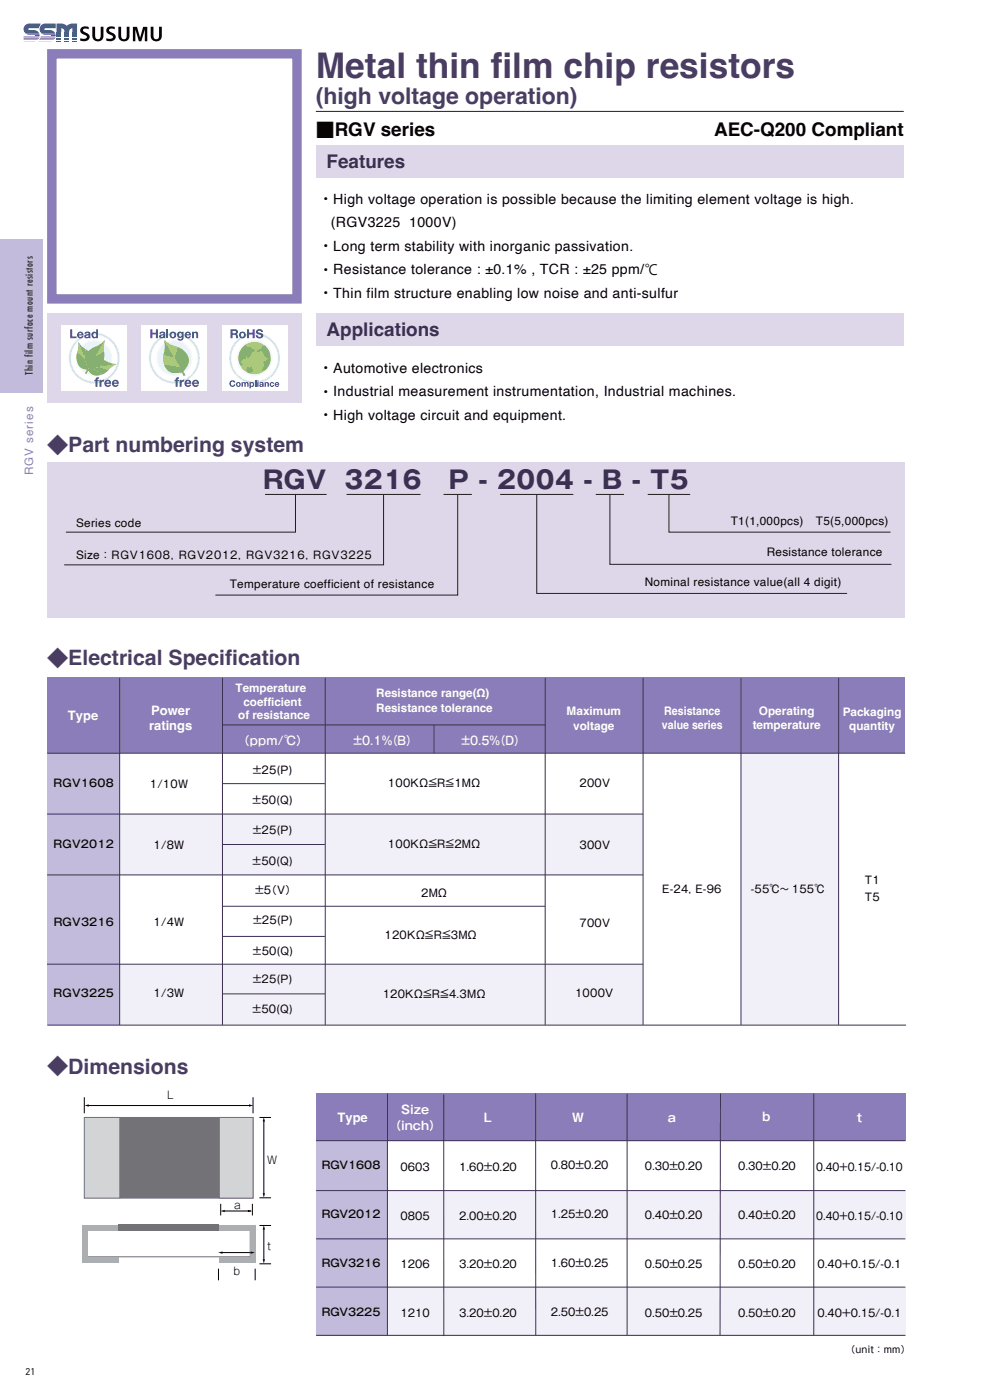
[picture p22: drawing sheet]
<svg xmlns="http://www.w3.org/2000/svg" width="210mm" height="297mm" viewBox="0 0 210 297" stroke-linecap="round" stroke-linejoin="round" font-family="sans-serif">
<defs><g id="words">
<text font-size="7.5" fill="#4a3d62" x="67" y="16.6">Metal thin film chip resistors</text>
<g font-size="5.3" fill="#3c3052">
<text x="55.8" y="103.7">RGV</text>
<text x="73.1" y="103.7">3216</text>
<text x="95.2" y="103.7">P - 2004 - B - T5</text>
</g>
<text font-size="4.9" fill="#4a3d62" x="67" y="22.1">(high voltage operation)</text>
<g font-size="4.5" fill="#4a3d62">
<text x="10" y="96.1">◆Part numbering system</text>
<text x="10" y="141.2">◆Electrical Specification</text>
<text x="10" y="227.9">◆Dimensions</text>
</g>
<g font-size="4" fill="#080302">
<text x="67" y="29">■RGV series</text>
<text x="151.5" y="28.9">AEC-Q200 Compliant</text>
</g>
<g font-size="4" fill="#3c3052">
<text x="69.3" y="35.7">Features</text>
<text x="69.3" y="71.2">Applications</text>
</g>
<g font-size="3" fill="#080302">
<text x="67.6" y="43.3">・High voltage operation is possible because the limiting element voltage is high.</text>
<text x="67.6" y="53.3">・Long term stability with inorganic passivation.</text>
<text x="70.2" y="48.2">(RGV3225 1000V)</text>
<text x="67.6" y="58.3">・Resistance tolerance : ±0.1% , TCR : ±25 ppm/℃</text>
<text x="67.6" y="63.3">・Thin film structure enabling low noise and anti-sulfur</text>
<text x="67.6" y="79.2">・Automotive electronics</text>
<text x="67.6" y="84.2">・Industrial measurement instrumentation, Industrial machines.</text>
<text x="67.6" y="89.2">・High voltage circuit and equipment.</text>
</g>
<g font-size="2.8" fill="#fff">
<text x="14.4" y="152.7">Type</text>
<text x="31.6" y="154.8">ratings</text>
<text x="32.1" y="151.7">Power</text>
<text x="71.6" y="238">Type</text>
</g>
<text font-size="2.5" fill="#8c7ebb" x="7" y="100.8" transform="rotate(-90 7 100.8)">RGV series</text>
<g font-size="2.5" fill="#080302">
<text x="16.1" y="111.8">Series code</text>
<text x="155" y="111.3">T1(1,000pcs)</text>
<text x="173.1" y="111.3">T5(5,000pcs)</text>
<text x="16.1" y="118.6">Size：RGV1608, RGV2012, RGV3216, RGV3225</text>
<text x="162.6" y="118.1">Resistance tolerance</text>
<text x="48.7" y="124.8">Temperature coefficient of resistance</text>
<text x="136.8" y="124.3">Nominal resistance value(all 4 digit)</text>
</g>
<g font-size="2.5" fill="#fff">
<text x="50" y="146.9">Temperature</text>
<text x="51.6" y="149.7">coefficient</text>
<text x="79.8" y="147.9">Resistance range(Ω)</text>
<text x="50.5" y="152.5">of resistance</text>
<text x="79.8" y="151.1">Resistance tolerance</text>
<text x="120.2" y="151.8">Maximum</text>
<text x="121.6" y="154.8">voltage</text>
<text x="140.4" y="154.7">value series</text>
<text x="140.9" y="151.7">Resistance</text>
<text x="159.7" y="154.7">temperature</text>
<text x="161" y="151.7">Operating</text>
<text x="178.8" y="151.8">Packaging</text>
<text x="180.1" y="154.8">quantity</text>
<text x="50.4" y="158">（ppm/℃）</text>
<text x="74.8" y="158">±0.1%（B）</text>
<text x="97.7" y="158">±0.5%（D）</text>
<text x="82.6" y="239.8">（inch）</text>
<text x="85.1" y="236.3">Size</text>
<text x="102.7" y="238">L</text>
<text x="121.3" y="238">W</text>
<text x="141.7" y="238">a</text>
<text x="161.3" y="237.9">ｂ</text>
<text x="181.8" y="238">t</text>
</g>
<g font-size="2.3" fill="#080302">
<text x="11.4" y="167">RGV1608</text>
<text x="31.8" y="167.1">1/10W</text>
<text x="53.4" y="164.1">±25(P)</text>
<text x="82.3" y="167">100KΩ≦R≦1MΩ</text>
<text x="122.9" y="167">200V</text>
<text x="53.3" y="170.6">±50(Q)</text>
<text x="11.4" y="179.9">RGV2012</text>
<text x="53.4" y="177">±25(P)</text>
<text x="82.3" y="179.9">100KΩ≦R≦2MΩ</text>
<text x="32.6" y="180.2">1/8W</text>
<text x="53.3" y="183.4">±50(Q)</text>
<text x="122.9" y="180.1">300V</text>
<text x="53.9" y="189.7">±5</text>
<text x="56.5" y="189.7">（V）</text>
<text x="89.3" y="190.3">2MΩ</text>
<text x="140.5" y="189.4">E-24, E-96</text>
<text x="159.3" y="189.4">-55℃～ 155℃</text>
<text x="183.5" y="187.6">T1</text>
<text x="183.5" y="191.1">T5</text>
<text x="11.4" y="196.4">RGV3216</text>
<text x="32.6" y="196.4">1/4W</text>
<text x="53.5" y="196.1">±25(P)</text>
<text x="122.9" y="196.7">700V</text>
<text x="53.4" y="202.5">±50(Q)</text>
<text x="81.6" y="199.3">120KΩ≦R≦3MΩ</text>
<text x="53.4" y="208.5">±25(P)</text>
<text x="11.4" y="211.4">RGV3225</text>
<text x="32.6" y="211.4">1/3W</text>
<text x="53.3" y="215">±50(Q)</text>
<text x="81.2" y="211.7">120KΩ≦R≦4.3MΩ</text>
<text x="122" y="211.4">1000V</text>
<text x="35.5" y="233.2">L</text>
<text x="56.7" y="246.9">W</text>
<text x="68.2" y="248">RGV1608</text>
<text x="85" y="248.3">0603</text>
<text x="97.4" y="248.3">1.60±0.20</text>
<text x="116.8" y="248">0.80±0.20</text>
<text x="136.8" y="248.2">0.30±0.20</text>
<text x="156.6" y="248.3">0.30±0.20</text>
<text x="173.1" y="248.3">0.40+0.15/-0.10</text>
<text x="49.7" y="256.4">a</text>
<text x="68.2" y="258.4">RGV2012</text>
<text x="85" y="258.7">0805</text>
<text x="97.4" y="258.7">2.00±0.20</text>
<text x="116.8" y="258.4">1.25±0.20</text>
<text x="136.8" y="258.5">0.40±0.20</text>
<text x="156.6" y="258.7">0.40±0.20</text>
<text x="173.1" y="258.7">0.40+0.15/-0.10</text>
<text x="56.7" y="265.2">t</text>
<text x="68.2" y="268.7">RGV3216</text>
<text x="85" y="269.1">1206</text>
<text x="97.4" y="269.1">3.20±0.20</text>
<text x="116.8" y="268.7">1.60±0.25</text>
<text x="136.8" y="268.9">0.50±0.25</text>
<text x="156.6" y="269">0.50±0.20</text>
<text x="173.4" y="269.1">0.40+0.15/-0.1</text>
<text x="49.5" y="270.5">b</text>
<text x="68.2" y="279.1">RGV3225</text>
<text x="85" y="279.5">1210</text>
<text x="97.4" y="279.5">3.20±0.20</text>
<text x="116.8" y="279.1">2.50±0.25</text>
<text x="136.8" y="279.3">0.50±0.25</text>
<text x="156.6" y="279.4">0.50±0.20</text>
<text x="173.4" y="279.5">0.40+0.15/-0.1</text>
</g>
<g font-size="2.1" fill="#231f20">
<text x="7" y="79.6" transform="rotate(-90 7 79.6)">Thin film surface mount resistors</text>
<text x="5.4" y="291.7">21</text>
</g>
<text font-size="2" fill="#080302" x="179.4" y="287">（unit：mm）</text>
</g></defs>
<g fill="#f1eff7">
<path d="M25.4 204.5h111v12.9h-111z"/>
<path d="M82.2 252.6h109.9v10.2h-109.9z"/>
</g>
<path d="M82.2 262.8h109.9v10.2h-109.9z" fill="#fff"/>
<path d="M82.2 273h109.9v10.3h-109.9z" fill="#f1eff7"/>
<path d="M25.4 159.8h111v12.9h-111z" fill="#fff"/>
<path d="M25.4 172.7h111v12.9h-111z" fill="#f1eff7"/>
<path d="M10 159.8h15.3v57.7h-15.3z" fill="#c2bbdc"/>
<path d="M10 172.7h126.4M10 185.6h126.4M47.1 192.3h68.5M10 204.5h126.4M47.1 210.8h21.9" fill="none" stroke="#3c3052" stroke-width=".21"/>
<path d="M157.3 159.8h20.6v57.6h-20.6z" fill="#f1eff7"/>
<path d="M10 143.8h182v16h-182z" fill="#8b7dba"/>
<path d="M25.4 143.8v73.6M47.2 143.8v73.6M47.2 153.8h68.6M69 143.8v73.6M92.1 153.8v6M115.6 143.8v73.6M136.4 143.8v73.6M157.2 143.8v73.6M177.9 143.8v73.6" fill="none" stroke="#3c3052" stroke-width=".21"/>
<g fill="#ded7ea">
<path d="M67 30.7h124.7v7h-124.7z"/>
<path d="M67 66.5h124.7v7h-124.7z"/>
<path d="M10 98h182v33h-182z"/>
</g>
<path d="M11 11.4h52v52h-52z" fill="#fff"/>
<path d="M11 11.4h52v52h-52z" fill="none" stroke="#8b7dba" stroke-width="2" stroke-linecap="butt"/>
<path d="M10 66.5h54v19h-54z" fill="#ded7ea"/>
<path d="M10 159.8h182" fill="none" stroke="#3c3052" stroke-width=".21"/>
<path d="M18 237h35.7v17.1h-35.7z" fill="#737276"/>
<path d="M18 237.1h35.7v17.1h-35.7z" fill="none" stroke="#737276" stroke-width=".21"/>
<path d="M17.9 237h7.5v17.2h-7.5z" fill="#d3d4d5"/>
<path d="M17.9 237.1h7.5v17.1h-7.5z" fill="none" stroke="#737276" stroke-width=".21"/>
<path d="M46.5 237h7.2v17.1h-7.2z" fill="#d3d4d5"/>
<path d="M46.5 237.1h7.2v17.1h-7.2zM18.5 261h34.6v5.6h-34.6z" fill="none" stroke="#737276" stroke-width=".21"/>
<g fill="#acafb1">
<path d="M17.4 259.9h7.8v1.2h-7.8z"/>
<path d="M17.4 266.7h7.8v1.2h-7.8z"/>
<path d="M17.4 259.9h1.2v8h-1.2z"/>
<path d="M46.4 259.9h7.8v1.2h-7.8z"/>
<path d="M46.4 266.7h7.8v1.2h-7.8z"/>
<path d="M53 259.9h1.2v8h-1.2z"/>
</g>
<path d="M17.9 234.5l.9-.2v.5z" fill="#030303"/>
<path d="M53 234.5h-34.3" fill="none" stroke="#030303" stroke-width=".21"/>
<path d="M52.8 234.3l.9 .2-.9 .3z" fill="#030303"/>
<path d="M17.9 232.8v3.4M53.7 232.8v3.4" fill="none" stroke="#030303" stroke-width=".21"/>
<path d="M55.7 253.1h.5l-.2 1z" fill="#030303"/>
<path d="M56 237.8v15.5" fill="none" stroke="#030303" stroke-width=".21"/>
<path d="M56 237l.2 .9h-.5z" fill="#030303"/>
<path d="M55 237.1h2.5M55 254.1h2.5" fill="none" stroke="#030303" stroke-width=".21"/>
<path d="M55.7 267.2h.5l-.2 .9z" fill="#030303"/>
<path d="M56 260.7v6.6" fill="none" stroke="#030303" stroke-width=".21"/>
<path d="M56 259.9l.2 .9h-.5z" fill="#030303"/>
<path d="M55 260h2.5M55 268.1h2.5" fill="none" stroke="#030303" stroke-width=".21"/>
<path d="M25.2 259.7h21.2v1.4h-21.2z" fill="#737276"/>
<path d="M67.1 232h125v10h-125z" fill="#8b7dba"/>
<path d="M67.1 242h15.1v41.3h-15.1z" fill="#c2bbdc"/>
<g fill="none" stroke="#3c3052" stroke-width=".21">
<path d="M47.2 179.2h21.7M47.2 166.2h21.7M47.2 198.7h21.7M10 217.5h182.2M82.2 232v51.3M94.1 232.2v51.2M113.6 232v51.3M133 232v51.2M152.8 232l-.1 51.3M172.6 232v51.3M67.1 242h125M67.1 252.6h125"/>
<path d="M67.1 262.8h125M67.1 273h125M67.1 283.3h125"/>
</g>
<path d="M67 23.6h124.7M56.2 104.9h13.1M62.7 104.9v8h-48.7M73.5 104.9h15.7M81.4 104.9v14.9h-67.8M94.1 104.9h6M97.1 104.9v21.3h-51.4M106.1 104.9h15.5M113.9 104.9v21h65.8M137.4 104.9h9M141.9 104.9v8h47" fill="none" stroke="#231f20" stroke-width=".21"/>
<g fill="#fff">
<path d="M13 69h14v14h-14z"/>
<path d="M30 69h14v14h-14z"/>
<path d="M47 69h14v14h-14z"/>
</g>
<circle cx="54" cy="76" r="5.2" fill="none" stroke="#e0f1f9" stroke-width=".5"/>
<circle cx="54" cy="76" r="5.2" fill="none" stroke="#c4e5f4" stroke-width=".21"/>
<circle cx="54" cy="76" r="3.6" fill="#e0f1f9"/>
<circle cx="54" cy="76" r="3.6" fill="none" stroke="#f0f8fc" stroke-width=".4"/>
<g fill="#1e569d">
<path d="M52.4 69.9h.4v.7h.8v-.7h.4v1.8h-.4v-.8h-.8v.8h-.4z"/>
<path d="M54.5 70l.3-.1a.75 .75 0 0 1 1 .5h-.4l-.4-.3-.3 .3 .2 .1a.79 .79 0 0 1 .9 .9 .85 .85 0 0 1-.9 .4 .85 .85 0 0 1-.6-.7h.4a.41 .41 0 0 0 .3 .4 .41 .41 0 0 0 .4-.3l-.3-.2a.61 .61 0 0 1-.7-.3 .61 .61 0 0 1 .1-.7z"/>
<path d="M48.8 80.9a.62 .62 0 0 1 1.1 .3h-.3l-.1-.2a.4 .4 0 0 0-.5 .4 .4 .4 0 0 0 .6 .3v-.2h.3a.67 .67 0 0 1-1 .5 .67 .67 0 0 1-.1-1.1z"/>
<path d="M51.2 81.1h.3v.1a.34 .34 0 0 1 .6 0l.3-.1 .3 .1v.8h-.2l-.1-.7h-.1h-.2v.7h-.3v-.7h-.1l-.2 .2v.5h-.3z"/>
<path d="M54.1 80.7h.3v1.3h-.3z"/>
<path d="M56.1 81.1h.3v.1l.5-.1 .1 .9h-.2v-.5l-.2-.2h-.2v.7h-.3z"/>
<path d="M57.4 81.1h.5l.3 .3-.4-.1a.28 .28 0 0 0-.3 .3 .28 .28 0 0 0 .3 .2l.4-.1a.5 .5 0 0 1-.8 .3 .5 .5 0 0 1 0-.9z"/>
<path d="M49.3 70.2v.5l.7-.1-.1-.4zM48.9 69.9h1a.52 .52 0 0 1 .6 .4 .52 .52 0 0 1-.3 .6l.2 .2 .1 .6h-.4l-.1-.6-.3-.1h-.4v.7h-.4z"/>
<path d="M51 71.1a.4 .4 0 0 0 .8 0 .4 .4 0 0 0-.8 0zM50.7 71.1a.72 .72 0 0 1 1.4 0 .72 .72 0 0 1-1.4 0z"/>
<path d="M50.3 81.6a.28 .28 0 0 0 .5 0 .28 .28 0 0 0-.5 0zM50 81.6a.55 .55 0 0 1 1.1 0 .55 .55 0 0 1-1.1 0z"/>
<path d="M53.1 81.6a.3 .3 0 0 0 .6 0 .3 .3 0 0 0-.6 0zM52.9 81.1h.3v.1a.45 .45 0 0 1 .6 .1 .45 .45 0 0 1 0 .6 .45 .45 0 0 1-.6 0v.5h-.3z"/>
<path d="M54.6 81.1h.2v.9h-.2zM54.6 80.7h.2v.2h-.2z"/>
<path d="M55.3 81.7l.1 .2 .2-.3zM55.1 81.2l.4-.1 .3 .1 .1 .8-.9-.1 .1-.3 .5-.2-.1-.2-.5 .2z"/>
<path d="M58.6 81.3l-.1 .2h.5l-.2-.2zM58.5 81.1h.5l.2 .5h-.7l.1 .2 .6-.1a.51 .51 0 0 1-.8 .2 .51 .51 0 0 1 .1-.8z"/>
</g>
<circle cx="54" cy="76" r="3.4" fill="#b5cd61"/>
<g fill="#70b446">
<path d="M52.5 77.9l.5 .2 .2-.2a.61 .61 0 0 1 .4 .8 .61 .61 0 0 1-.9 .3l-.3-.2-.1-.3z"/>
<path d="M51.7 73.4l.5-.3 .3 .5 .7 .1 .8 .5v.3a1.02 1.02 0 0 0-.8 .8l-.5 .6-.3-.1 .1-.4-.3 .1a.61 .61 0 0 1-.7 .8l-.5 .4 .1 .4 .5 .3h-.7a3.4 3.4 0 0 1 .8-4z"/>
<path d="M54.5 74.3a1.63 1.63 0 0 0 1.3-.9l.2-.1a2.35 2.35 0 0 1 1.2 2.6l.1 .1a2.09 2.09 0 0 1-.6 2.1l-.4 .4-.9 .1a1.72 1.72 0 0 0 .5-1.7l.1-.2 .8-.4a.58 .58 0 0 0-.6-.7 1.49 1.49 0 0 0-1-1.1l-.7 .1z"/>
<path d="M53.2 75.7l.2 .1-.2 .1z"/>
<path d="M52.8 76.1l.3-.2z"/>
</g>
<circle cx="37" cy="76" r="5.2" fill="none" stroke="#e0f1f9" stroke-width=".5"/>
<circle cx="37" cy="76" r="5.2" fill="none" stroke="#c4e5f4" stroke-width=".21"/>
<circle cx="37" cy="76" r="3.6" fill="#e0f1f9"/>
<circle cx="37" cy="76" r="3.6" fill="none" stroke="#f0f8fc" stroke-width=".4"/>
<path d="M34.9 72.2a5.8 5.8 0 0 0 2.7 1.4l-.6 2.4z" fill="#b5cd61"/>
<g fill="#88ba43">
<path d="M34.9 72.2l2.1 3.8-2.3-.7a5.7 5.7 0 0 0 .2-3.1z"/>
<path d="M37.6 73.6l1 .5 .6 .5-1.1 3.2-1.1-1.8z"/>
</g>
<path d="M34.8 77.3l3.3 .5 1.1 1.9h-.3l-.2-.5a.85 .85 0 0 0-1.1-.1 2.36 2.36 0 0 1-2.8-1.8z" fill="#70b446"/>
<path d="M34.7 75.3l2.3 .7 1.1 1.8-3.3-.5-.2-.9z" fill="#b5cd61"/>
<g fill="#70b446">
<path d="M38.9 78.8l.4 .7-.1 .2-.3-.6z"/>
<path d="M39.2 74.6a2.65 2.65 0 0 1-.2 4.1l-.1 .4-.8-1.3z"/>
</g>
<g fill="#1e569d">
<path d="M31.9 69.9h.4v.7h.8v-.7h.4v1.8h-.4v-.8h-.8v.8h-.4z"/>
<path d="M35.3 69.9h.4v1.8h-.4z"/>
<path d="M40.7 70.4h.4v.2l.3-.2h.4l.2 .2v1.1h-.4v-.9l-.2-.2-.3 .2v.9h-.4z"/>
<path d="M37.3 80.3l.7-.3v.3l-.3 .2 .2 .1v.3h-.2v1.1h-.4v-1.1h-.3v-.3h.3z"/>
<path d="M38.1 80.6h.4v.3l.3-.3h.2v.3l-.5 .3v.8h-.4z"/>
<path d="M34.2 71.2v.3h.2h.2l.1-.4zM33.9 70.5a.73 .73 0 0 1 1.1 .2l.1 1h-.4v-.1a.49 .49 0 0 1-.7 .2 .49 .49 0 0 1-.2-.6 .49 .49 0 0 1 .6-.3l.3-.1-.1-.2-.8 .2z"/>
<path d="M36.3 71.1a.4 .4 0 0 0 .8 0 .4 .4 0 0 0-.8 0zM35.9 71.1a.75 .75 0 0 1 1.5 0 .75 .75 0 0 1-1.5 0z"/>
<path d="M37.8 71a.4 .4 0 0 0 .8 0 .4 .4 0 0 0-.8 0zM37.7 70.6l.5-.3 .4 .3v-.2h.3v1.4a.7 .7 0 0 1-.6 .5 .7 .7 0 0 1-.7-.5h.4a.33 .33 0 0 0 .5 .2 .33 .33 0 0 0 .1-.5 .64 .64 0 0 1-1 0 .64 .64 0 0 1 .1-.9z"/>
<path d="M39.7 70.7l-.2 .2h.6l-.1-.2zM39.4 70.6a.68 .68 0 0 1 .8-.2 .68 .68 0 0 1 .3 .8h-1l.1 .2a.34 .34 0 0 0 .6-.1h.3a.71 .71 0 0 1-1.1 .4 .71 .71 0 0 1 0-1.1z"/>
<path d="M39.7 80.9l-.2 .3h.7l-.2-.3zM39.3 80.8a.73 .73 0 0 1 .9-.2 .73 .73 0 0 1 .4 .8h-1.1l.1 .2a.37 .37 0 0 0 .6 0h.4a.76 .76 0 0 1-1.2 .4 .76 .76 0 0 1-.1-1.2z"/>
<path d="M41.3 80.9l-.1 .3h.6l-.2-.3zM41 80.8a.73 .73 0 0 1 .8-.2 .73 .73 0 0 1 .4 .8h-1v.2a.37 .37 0 0 0 .6 0h.4a.76 .76 0 0 1-1.2 .4 .76 .76 0 0 1 0-1.2z"/>
</g>
<circle cx="20" cy="76" r="5.2" fill="none" stroke="#e0f1f9" stroke-width=".5"/>
<circle cx="20" cy="76" r="5.2" fill="none" stroke="#c4e5f4" stroke-width=".21"/>
<circle cx="20" cy="76" r="3.6" fill="#e0f1f9"/>
<circle cx="20" cy="76" r="3.6" fill="none" stroke="#f0f8fc" stroke-width=".4"/>
<g fill="#1e569d">
<path d="M14.9 69.9h.4v1.5h.9v.3h-1.3z"/>
<path d="M20.3 80.3l.7-.3v.3l-.3 .2 .2 .1v.3h-.2v1.1h-.4v-1.1h-.3v-.3h.3z"/>
<path d="M21.1 80.6h.4v.3l.3-.3h.2v.3l-.5 .3v.8h-.4z"/>
<path d="M16.9 70.7l-.2 .2h.6l-.1-.2zM16.6 70.6a.68 .68 0 0 1 .8-.2 .68 .68 0 0 1 .3 .8h-1l.1 .2a.34 .34 0 0 0 .6-.1h.3a.71 .71 0 0 1-1.1 .4 .71 .71 0 0 1 0-1.1z"/>
<path d="M18.3 71.2v.3h.2h.2l.1-.4zM18 70.5a.73 .73 0 0 1 1.2 .2v1h-.4v-.1a.49 .49 0 0 1-.6 .2 .49 .49 0 0 1-.3-.6 .49 .49 0 0 1 .7-.3l.2-.1-.1-.2-.8 .2z"/>
<path d="M19.7 71a.4 .4 0 0 0 .8 0 .4 .4 0 0 0-.8 0zM19.5 70.6l.5-.3 .4 .2v-.6h.4v1.8h-.4v-.1a.67 .67 0 0 1-.9-.1 .67 .67 0 0 1 0-.9z"/>
<path d="M22.7 80.9l-.2 .3h.7l-.2-.3zM22.3 80.8a.73 .73 0 0 1 .9-.2 .73 .73 0 0 1 .4 .8h-1.1l.1 .2a.37 .37 0 0 0 .6 0h.4a.76 .76 0 0 1-1.2 .4 .76 .76 0 0 1-.1-1.2z"/>
<path d="M24.3 80.9l-.1 .3h.6l-.2-.3zM24 80.8a.73 .73 0 0 1 .8-.2 .73 .73 0 0 1 .4 .8h-1v.2a.37 .37 0 0 0 .6 0h.4a.76 .76 0 0 1-1.2 .4 .76 .76 0 0 1 0-1.2z"/>
</g>
<g fill="#70b446">
<path d="M20.3 75.5l1.8-1v1.1l-.1 .8-3.3 1.8z"/>
<path d="M18.8 78.2l3.2-1.8 .6 .3-1.4 1.1z"/>
</g>
<path d="M22.2 72.2l-.2 1.2 .1 1.1-1.8 1z" fill="#b5cd61"/>
<path d="M20.3 73.5l1-.5 .9-.8-1.9 3.3z" fill="#88ba43"/>
<path d="M21.2 77.9l3.5-.6-1 .5-.7 .7z" fill="#b5cd61"/>
<path d="M21.2 77.8l1.4-1.1 1 .4 1 .2z" fill="#88ba43"/>
<g fill="#70b446">
<path d="M18.7 78.2v.1z"/>
<path d="M18.7 74.5l.6-.5 1-.5v2l-1.6 2.7z"/>
<path d="M18.7 78.3l.9-.2 2 1.3a2.18 2.18 0 0 1-2.8-.8l-.5 .7h-.2z"/>
<path d="M16.3 76.3l2.1 1.2 .3 .8-.6 1v-.2l.3-.6a2.21 2.21 0 0 1-2.1-2.2z"/>
<path d="M18.2 74.1l.5 .4v3.7l-.8-2.3z"/>
</g>
<g fill="#88ba43">
<path d="M19.6 78.1l1.6-.3 1.8 .7-.7 .6-.7 .3z"/>
<path d="M16.6 72.6l.7 .9 .9 .6-.3 1.8z"/>
<path d="M16.4 74.7l1.5 1.2 .5 1.6-2.1-1.2-.1-.7z"/>
</g>
<path d="M16.6 72.6l1.3 3.4-1.5-1.3 .2-1z" fill="#b5cd61"/>
<path d="M52.6 256.7l.9 .2-.9 .3z" fill="#030303"/>
<path d="M47.5 256.9h5.7" fill="none" stroke="#030303" stroke-width=".21"/>
<path d="M46.8 256.9l.9-.2v.5z" fill="#030303"/>
<path d="M46.8 255.4v2.4M53.5 255.4v2.4" fill="none" stroke="#030303" stroke-width=".21"/>
<path d="M53.2 265.5l.9 .2-.9 .3z" fill="#030303"/>
<path d="M47 265.7h6.1" fill="none" stroke="#030303" stroke-width=".21"/>
<path d="M46.3 265.7l.9-.2v.5z" fill="#030303"/>
<path d="M46.3 269.1v2.5M54.1 269.1v2.5" fill="none" stroke="#030303" stroke-width=".21"/>
<path d="M126.4 104.9h6M129.4 105v14.7h59.7" fill="none" stroke="#231f20" stroke-width=".21"/>
<g fill="#030303">
<path d="M17.2 5.9l.6-.3 1 .1v.5l-.4-.1a.46 .46 0 0 0-.6 0 .46 .46 0 0 0-.1 .5l.3 .2a.96 .96 0 0 1 .9 .7 .96 .96 0 0 1-.3 1.1l-.7 .1-.9-.1v-.5l.6 .1a.53 .53 0 0 0 .6 0 .53 .53 0 0 0 .1-.6l-.2-.1a.98 .98 0 0 1-1-.6 .98 .98 0 0 1 .1-1z"/>
<path d="M19.6 5.7h.6v2.1a.57 .57 0 0 0 .6 .5 .57 .57 0 0 0 .5-.5l.1-2.1h.5v1.9a1.18 1.18 0 0 1-1.1 1.2 1.18 1.18 0 0 1-1.2-1.2z"/>
<path d="M28.2 5.7h.9l.6 2.3 .7-2.3h.8v3h-.5v-2.5l-.7 2.5h-.5l-.8-2.5v2.5h-.5z"/>
<path d="M22.8 5.9l.5-.3 1 .1v.5l-.4-.1a.46 .46 0 0 0-.6 0 .46 .46 0 0 0-.1 .5l.3 .2a.96 .96 0 0 1 1 .7 .96 .96 0 0 1-.4 1.1l-.7 .1-.9-.1v-.5l.6 .1a.53 .53 0 0 0 .6 0 .53 .53 0 0 0 .2-.6l-.3-.1a.98 .98 0 0 1-.9-.6 .98 .98 0 0 1 .1-1z"/>
<path d="M25.1 5.7h.6v2.1a.57 .57 0 0 0 .6 .5 .57 .57 0 0 0 .6-.5v-2.1h.6v1.9a1.18 1.18 0 0 1-1.2 1.2 1.18 1.18 0 0 1-1.2-1.2z"/>
<path d="M32 5.7h.6v2.1a.57 .57 0 0 0 .5 .5 .57 .57 0 0 0 .6-.5v-2.1h.6v1.9a1.18 1.18 0 0 1-1.2 1.2 1.18 1.18 0 0 1-1.1-1.2z"/>
</g>
<g fill="#215fa0">
<path d="M13.7 8.1h1v.1h-1z"/>
<path d="M13.7 7.1h1v.3h-1z"/>
<path d="M13.7 7.8h1v.1h-1z"/>
<path d="M12 6.8h1v.3h-1z"/>
<path d="M7.4 7.4h1v.2h-1z"/>
<path d="M5.5 7.1h2.8l.1 .3h-2.2z"/>
<path d="M13.7 6.8h1v.3h-1z"/>
<path d="M12 8.1h1v.1h-1z"/>
<path d="M8.6 6.8h2.9l.2 .3h-2.9z"/>
<path d="M12 7.4h1v.2h-1z"/>
<path d="M12 7.8h1v.1h-1z"/>
<path d="M5.2 6.8h2.9l.2 .3h-2.9z"/>
<path d="M12 5a2.47 2.47 0 0 1 2.2 .5l.8-.5h1.3v1.8h-.9v-.8a.7 .7 0 0 0-.7 .8h-1v-.1a.69 .69 0 0 0-.7-.7v.8h-1z"/>
<path d="M10.8 7.4h1v.2h-1z"/>
<path d="M8.6 7.8h3.2l-.1 .1h-3.1z"/>
<path d="M12 7.1h1v.3h-1z"/>
<path d="M8.5 8.1h3.2l-.1 .1h-3.2z"/>
<path d="M8.9 7.1h2.8l.1 .3h-2.2z"/>
<path d="M13.7 7.4h1v.2h-1z"/>
<path d="M8.9 5.2l.7-.2h2.2v1h-2.2l-.2 .2 .2 .2a2.18 2.18 0 0 1 1.7 .2l.2 .2h-2.9l-.2-.4a1.18 1.18 0 0 1 .5-1.2z"/>
<path d="M5.5 5.2l.7-.2h2.5l-.5 1h-2l-.2 .2 .2 .2a2.18 2.18 0 0 1 1.7 .2l.2 .2h-2.9l-.2-.4a1.18 1.18 0 0 1 .5-1.2z"/>
<path d="M15.4 7.1h.9v.3h-.9z"/>
<path d="M15.4 6.8h.9v.3h-.9z"/>
<path d="M5 8.7h2.6z"/>
<path d="M8.2 8.7h2.8z"/>
<path d="M15.4 8.7h.9z"/>
<path d="M5 7.8h3.4l-.1 .1h-3.3z"/>
<path d="M12 8.7h1z"/>
<path d="M13.7 8.7h1z"/>
<path d="M8.3 8.4h3.2l-3.2 .1z"/>
<path d="M5 8.4h3.1z"/>
<path d="M15.4 7.4h.9v.2h-.9z"/>
<path d="M12 8.4l1 .1z"/>
<path d="M5 8.1h3.3l-.1 .1h-3.2z"/>
<path d="M15.4 8.1h.9v.1h-.9z"/>
<path d="M13.7 8.4l1 .1z"/>
<path d="M15.4 7.8h.9v.1h-.9z"/>
<path d="M15.4 8.4l.9 .1z"/>
</g>
<path d="M-.1 50.7h9.1v32.5h-9.1z" fill="#c2bbdc"/>
<use href="#words"/>
</svg>
